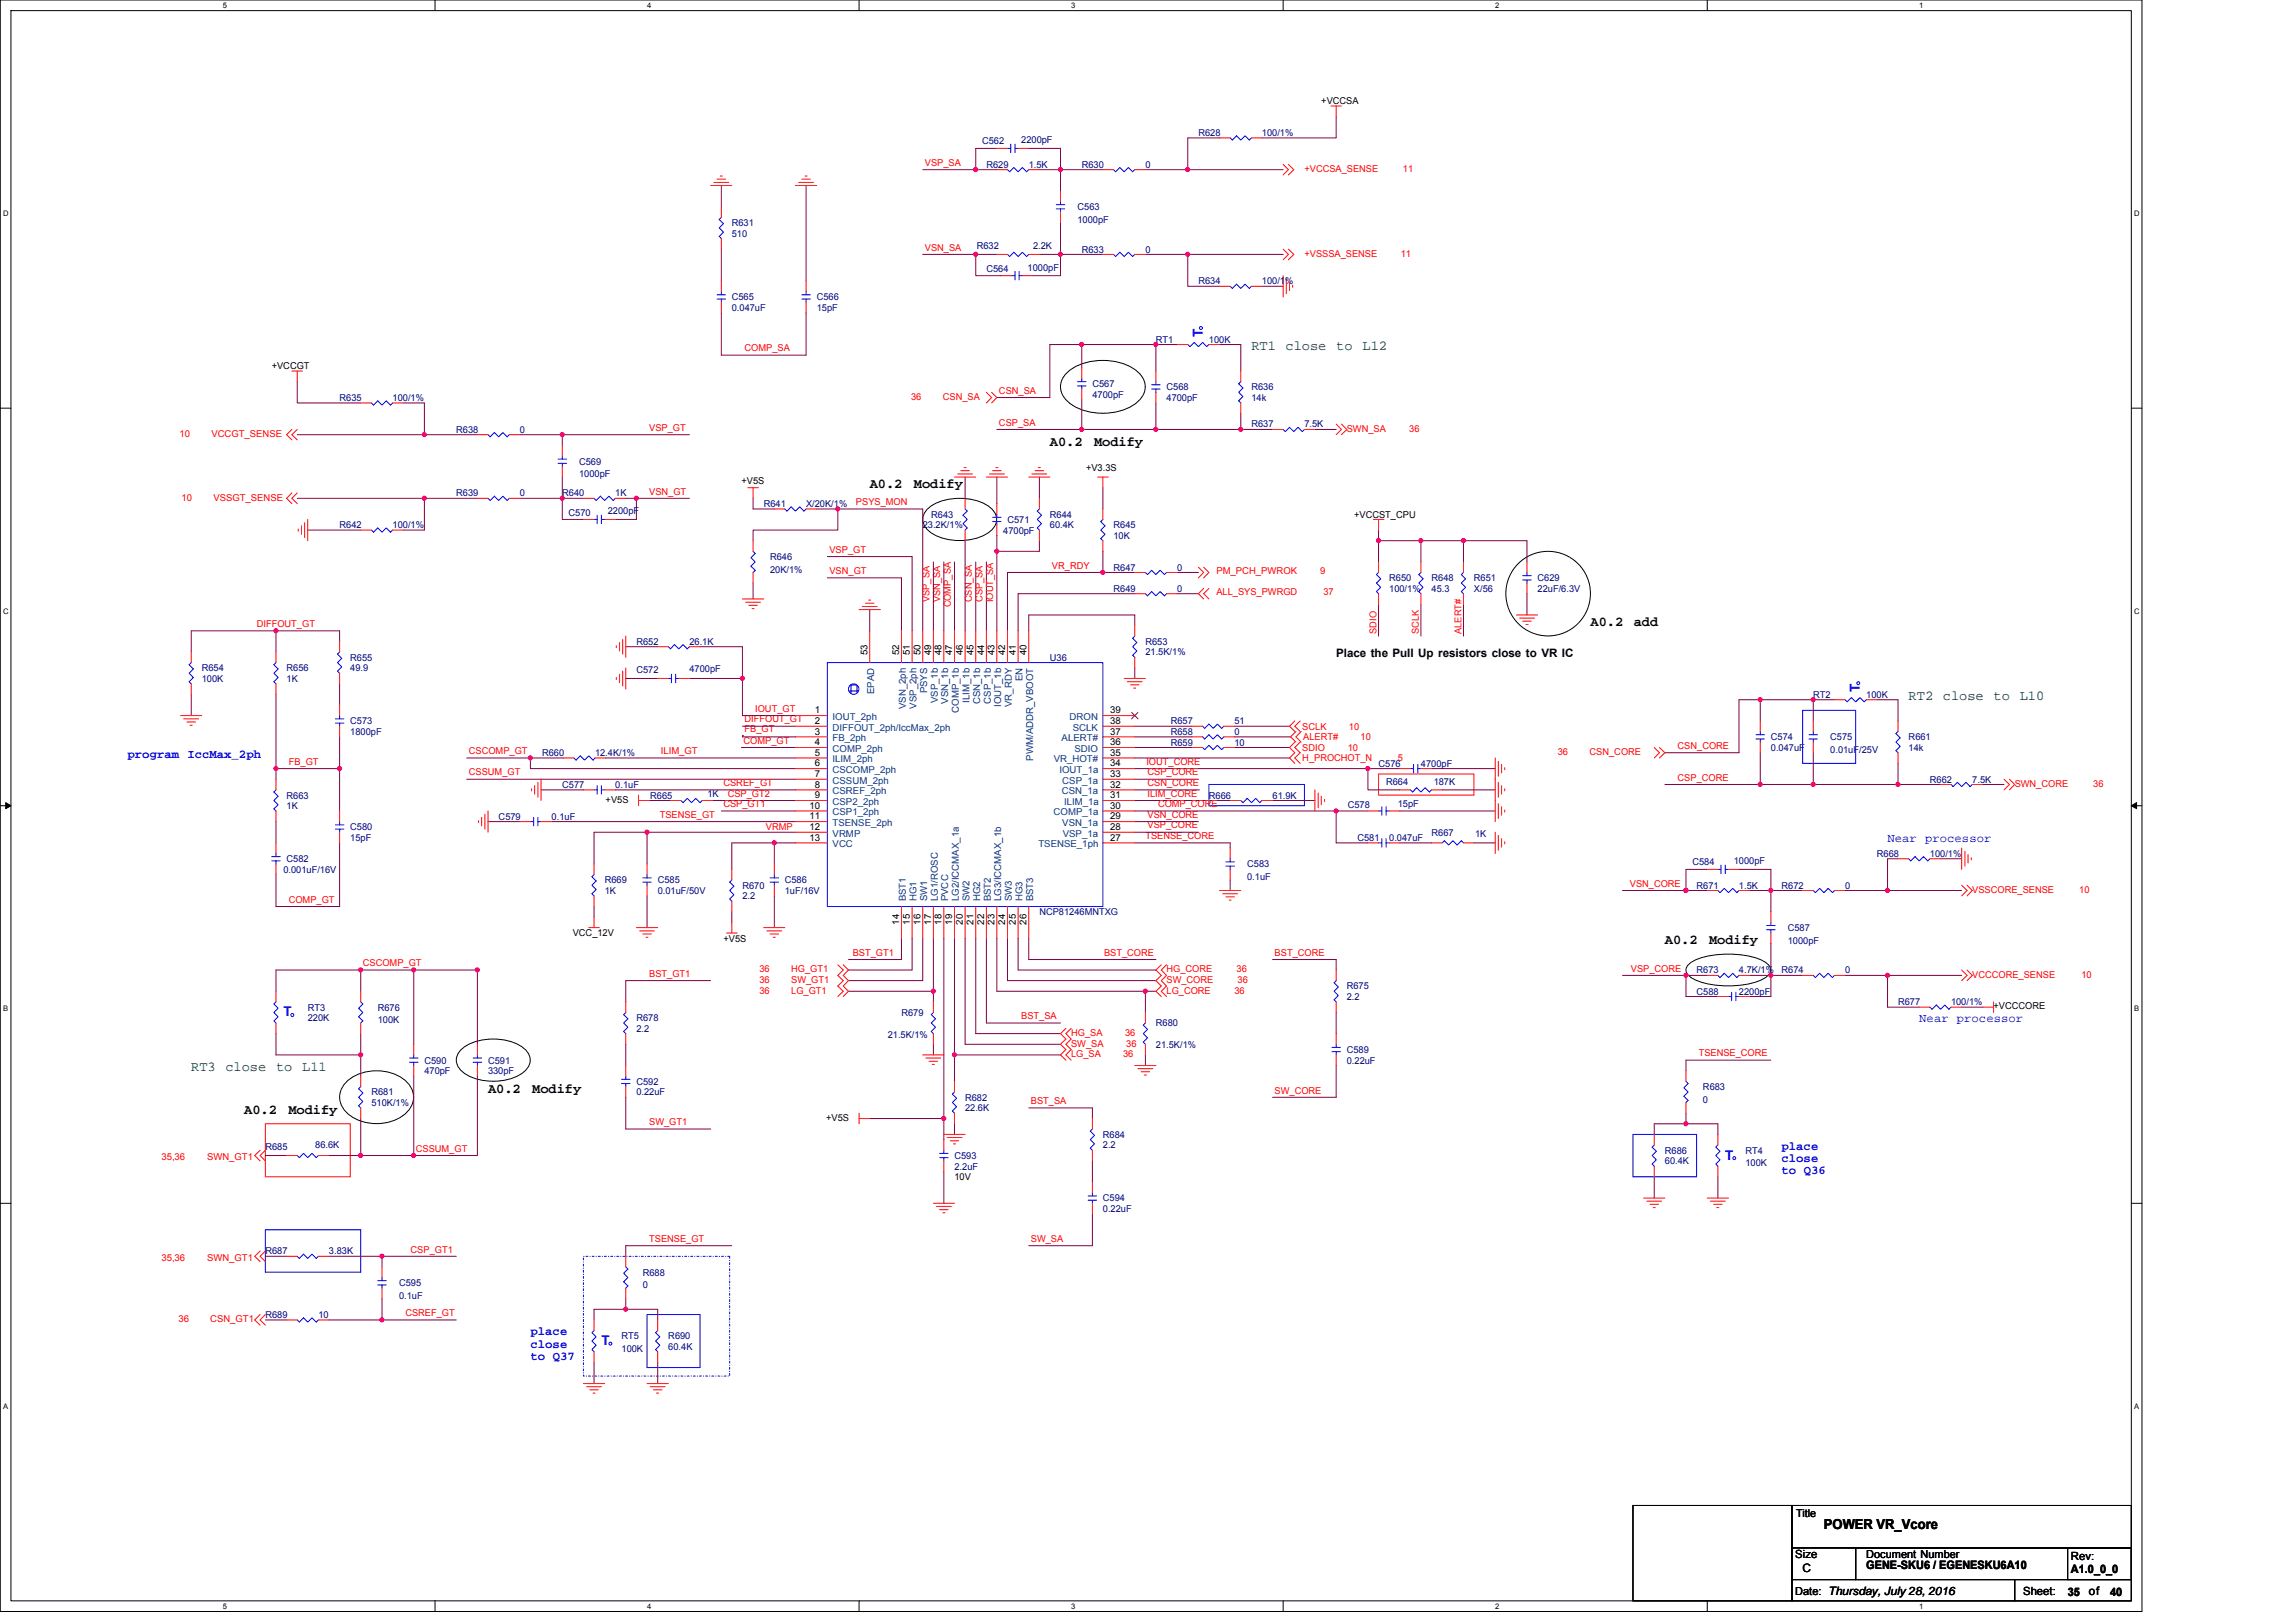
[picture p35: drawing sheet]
<svg xmlns="http://www.w3.org/2000/svg" width="297mm" height="210mm" viewBox="0 0 297 210" stroke-linecap="round" stroke-linejoin="round" font-family="sans-serif">
<defs><g id="words">
<g font-size="1.8" fill="#00f">
<text x="155.6" y="43.6" transform="rotate(-90 155.6 43.6)">T</text>
<text x="240.6" y="89.6" transform="rotate(-90 240.6 89.6)">T</text>
</g>
<g font-size="1.8" fill="#008000">
<text x="161.9" y="45.3">RT1 close</text>
<text x="172.9" y="45.3">to</text>
<text x="176.3" y="45.3">L12</text>
<text x="246.9" y="90.6">RT2 close</text>
<text x="257.9" y="90.6">to</text>
<text x="261.3" y="90.6">L10</text>
<text x="24.7" y="138.6">RT3 close</text>
<text x="35.7" y="138.6">to</text>
<text x="39.1" y="138.6">L11</text>
</g>
<g font-size="1.8">
<text x="135.8" y="57.7">A0.2</text>
<text x="141.5" y="57.7">Modify</text>
<text x="112.5" y="63.2">A0.2</text>
<text x="118.2" y="63.2">Modify</text>
<text x="205.8" y="81">A0.2</text>
<text x="211.4" y="81">add</text>
<text x="215.4" y="122.2">A0.2</text>
<text x="221.1" y="122.2">Modify</text>
<text x="63.1" y="141.4">A0.2</text>
<text x="68.9" y="141.4">Modify</text>
<text x="31.6" y="144.1">A0.2</text>
<text x="37.3" y="144.1">Modify</text>
<text x="236" y="197.8">POWER VR_Vcore</text>
</g>
<g font-size="1.7" fill="#00f">
<text x="36.7" y="131.5">T</text>
<text x="223.2" y="150">T</text>
<text x="77.8" y="174">T</text>
</g>
<g font-size="1.6" fill="#00f">
<text x="16.5" y="98">program IccMax_2ph</text>
<text x="244.2" y="108.9">Near processor</text>
<text x="248.3" y="132.2">Near processor</text>
<text x="230.5" y="148.8">place</text>
<text x="230.5" y="150.3">close</text>
<text x="230.5" y="151.9">to Q36</text>
<text x="68.6" y="172.8">place</text>
<text x="68.6" y="174.3">close</text>
<text x="68.6" y="175.9">to Q37</text>
</g>
<g font-size="1.5">
<text x="172.9" y="85">Place the Pull Up resistors close to VR IC</text>
<text x="232.3" y="201.6">Size</text>
<text x="233.2" y="203.4">C</text>
<text x="241.4" y="203">GENE-SKU6 / EGENESKU6A10</text>
<text x="267.9" y="201.8">Rev:</text>
<text x="267.9" y="203.6">A1.0_0_0</text>
<text x="261.7" y="206.4">Sheet:</text>
<text x="267.5" y="206.4">35</text>
<text x="270.3" y="206.4">of</text>
<text x="273" y="206.4">40</text>
</g>
<g font-size="1.4">
<text x="232.4" y="196.3">Title</text>
<text x="241.4" y="201.5">Document Number</text>
<text x="232.3" y="206.3">Date: Thursday, July 28, 2016</text>
</g>
<g font-size="1.2" fill="#000080">
<text x="155" y="17.6">R628</text>
<text x="163.3" y="17.6">100/1%</text>
<text x="127.1" y="18.7">C562</text>
<text x="127.6" y="21.7">R629</text>
<text x="132.1" y="18.5">2200pF</text>
<text x="133.1" y="21.7">1.5K</text>
<text x="140" y="21.7">R630</text>
<text x="148.2" y="21.7">0</text>
<text x="94.7" y="29.3">R631</text>
<text x="139.4" y="27.2">C563</text>
<text x="139.4" y="28.8">1000pF</text>
<text x="94.7" y="30.6">510</text>
<text x="126.4" y="32.3">R632</text>
<text x="127.6" y="35.1">C564</text>
<text x="132.9" y="35">1000pF</text>
<text x="133.6" y="32.3">2.2K</text>
<text x="140" y="32.7">R633</text>
<text x="148.2" y="32.7">0</text>
<text x="94.7" y="38.8">C565</text>
<text x="94.7" y="40.2">0.047uF</text>
<text x="105.7" y="38.8">C566</text>
<text x="105.7" y="40.2">15pF</text>
<text x="155" y="36.8">R634</text>
<text x="163.3" y="36.8">100/1%</text>
<text x="149.5" y="44.3">RT1</text>
<text x="156.4" y="44.3">100K</text>
<text x="43.9" y="51.9">R635</text>
<text x="50.8" y="51.9">100/1%</text>
<text x="141.3" y="50.1">C567</text>
<text x="141.3" y="51.5">4700pF</text>
<text x="150.9" y="50.5">C568</text>
<text x="150.9" y="51.9">4700pF</text>
<text x="161.9" y="50.5">R636</text>
<text x="161.9" y="51.9">14k</text>
<text x="59" y="56">R638</text>
<text x="67.2" y="56">0</text>
<text x="161.9" y="55.3">R637</text>
<text x="168.8" y="55.3">7.5K</text>
<text x="59" y="64.2">R639</text>
<text x="67.2" y="64.2">0</text>
<text x="72.7" y="64.2">R640</text>
<text x="74.9" y="60.1">C569</text>
<text x="74.9" y="61.7">1000pF</text>
<text x="79.6" y="64.2">1K</text>
<text x="98.8" y="65.6">R641</text>
<text x="104.3" y="65.6">X/20K/1%</text>
<text x="43.9" y="68.3">R642</text>
<text x="50.8" y="68.3">100/1%</text>
<text x="73.6" y="66.7">C570</text>
<text x="78.6" y="66.5">2200pF</text>
<text x="119.4" y="68.3">23.2K/1%</text>
<text x="120.5" y="67">R643</text>
<text x="129.8" y="69.2">4700pF</text>
<text x="130.3" y="67.6">C571</text>
<text x="135.8" y="67">R644</text>
<text x="135.8" y="68.3">60.4K</text>
<text x="144.1" y="68.3">R645</text>
<text x="144.1" y="69.7">10K</text>
<text x="99.6" y="72.5">R646</text>
<text x="99.6" y="74.1">20K/1%</text>
<text x="144.1" y="73.8">R647</text>
<text x="144.1" y="76.6">R649</text>
<text x="152.3" y="73.8">0</text>
<text x="152.3" y="76.6">0</text>
<text x="179.7" y="75.2">R650</text>
<text x="179.7" y="76.6">100/1%</text>
<text x="185.2" y="75.2">R648</text>
<text x="185.2" y="76.6">45.3</text>
<text x="190.7" y="75.2">R651</text>
<text x="190.7" y="76.6">X/56</text>
<text x="198.9" y="75.2">C629</text>
<text x="198.9" y="76.6">22uF/6.3V</text>
<text x="82.3" y="83.4">R652</text>
<text x="89.2" y="83.4">26.1K</text>
<text x="148.2" y="83.4">R653</text>
<text x="26.1" y="86.8">R654</text>
<text x="26.1" y="88.2">100K</text>
<text x="37.1" y="86.8">R656</text>
<text x="37.1" y="88.2">1K</text>
<text x="45.3" y="85.5">R655</text>
<text x="45.3" y="86.8">49.9</text>
<text x="82.3" y="87.1">C572</text>
<text x="89.2" y="87">4700pF</text>
<text x="135.8" y="85.5">U36</text>
<text x="148.2" y="84.8">21.5K/1%</text>
<text x="45.3" y="93.7">C573</text>
<text x="45.3" y="95.1">1800pF</text>
<text x="151.5" y="95.1">R658</text>
<text x="151.5" y="93.7">R657</text>
<text x="159.7" y="95.1">0</text>
<text x="159.7" y="93.7">51</text>
<text x="229.1" y="95.8">C574</text>
<text x="234.6" y="90.3">RT2</text>
<text x="236.8" y="95.8">C575</text>
<text x="241.4" y="90.3">100K</text>
<text x="246.9" y="95.8">R661</text>
<text x="70.1" y="97.8">R660</text>
<text x="72.7" y="101.9">C577</text>
<text x="77" y="97.8">12.4K/1%</text>
<text x="79.6" y="101.9">0.1uF</text>
<text x="151.5" y="96.5">R659</text>
<text x="159.7" y="96.5">10</text>
<text x="178.3" y="99.2">C576</text>
<text x="179.3" y="101.5">R664</text>
<text x="183.8" y="99.2">4700pF</text>
<text x="185.5" y="101.5">187K</text>
<text x="229.1" y="97.1">0.047uF</text>
<text x="236.8" y="97.4">0.01uF/25V</text>
<text x="246.9" y="97.1">14k</text>
<text x="249.7" y="101.3">R662</text>
<text x="255.2" y="101.3">7.5K</text>
<text x="37.1" y="103.3">R663</text>
<text x="37.1" y="104.7">1K</text>
<text x="45.3" y="107.4">C580</text>
<text x="64.5" y="106">C579</text>
<text x="71.4" y="106">0.1uF</text>
<text x="84.1" y="103.3">R665</text>
<text x="91.5" y="103.2">1K</text>
<text x="156.4" y="103.3">R666</text>
<text x="164.6" y="103.3">61.9K</text>
<text x="174.4" y="104.5">C578</text>
<text x="180.8" y="104.4">15pF</text>
<text x="36.7" y="112.9">0.001uF/16V</text>
<text x="37.1" y="111.5">C582</text>
<text x="45.3" y="108.8">15pF</text>
<text x="161.4" y="112.2">C583</text>
<text x="161.4" y="113.9">0.1uF</text>
<text x="175.6" y="108.8">C581</text>
<text x="179.7" y="108.8">0.047uF</text>
<text x="185.2" y="108.1">R667</text>
<text x="190.8" y="108.2">1K</text>
<text x="218.9" y="112">C584</text>
<text x="224.3" y="111.8">1000pF</text>
<text x="242.8" y="110.8">R668</text>
<text x="249.7" y="110.8">100/1%</text>
<text x="78.2" y="114.3">R669</text>
<text x="78.2" y="115.7">1K</text>
<text x="85.1" y="114.3">C585</text>
<text x="85.1" y="115.7">0.01uF/50V</text>
<text x="96.1" y="115">R670</text>
<text x="96.1" y="116.3">2.2</text>
<text x="101.5" y="114.3">C586</text>
<text x="101.5" y="115.7">1uF/16V</text>
<text x="134.5" y="118.4">NCP81246MNTXG</text>
<text x="219.5" y="115">R671</text>
<text x="225" y="115">1.5K</text>
<text x="230.5" y="115">R672</text>
<text x="238.7" y="115">0</text>
<text x="219.5" y="125.9">R673</text>
<text x="225" y="125.9">4.7K/1%</text>
<text x="230.5" y="125.9">R674</text>
<text x="231.3" y="120.5">C587</text>
<text x="231.3" y="122.1">1000pF</text>
<text x="238.7" y="125.9">0</text>
<text x="39.8" y="130.7">RT3</text>
<text x="48.9" y="130.7">R676</text>
<text x="116.6" y="131.4">R679</text>
<text x="174.2" y="128">R675</text>
<text x="174.2" y="129.4">2.2</text>
<text x="219.5" y="128.7">C588</text>
<text x="225" y="128.7">2200pF</text>
<text x="245.6" y="130">R677</text>
<text x="252.4" y="130">100/1%</text>
<text x="39.8" y="132.1">220K</text>
<text x="48.9" y="132.4">100K</text>
<text x="54.9" y="137.6">C590</text>
<text x="63.1" y="137.6">C591</text>
<text x="82.3" y="132.1">R678</text>
<text x="82.3" y="133.5">2.2</text>
<text x="114.8" y="134.3">21.5K/1%</text>
<text x="149.5" y="132.8">R680</text>
<text x="149.5" y="135.6">21.5K/1%</text>
<text x="174.2" y="136.2">C589</text>
<text x="174.2" y="137.6">0.22uF</text>
<text x="48" y="141.7">R681</text>
<text x="48" y="143.1">510K/1%</text>
<text x="54.9" y="139">470pF</text>
<text x="63.1" y="139">330pF</text>
<text x="82.3" y="140.3">C592</text>
<text x="82.3" y="141.7">0.22uF</text>
<text x="124.9" y="142.4">R682</text>
<text x="124.9" y="143.8">22.6K</text>
<text x="220.3" y="141">R683</text>
<text x="220.3" y="142.7">0</text>
<text x="34.3" y="148.8">R685</text>
<text x="40.8" y="148.6">86.6K</text>
<text x="123.5" y="149.9">C593</text>
<text x="142.7" y="147.2">R684</text>
<text x="142.7" y="148.6">2.2</text>
<text x="215.4" y="149.3">R686</text>
<text x="225.8" y="149.3">RT4</text>
<text x="123.5" y="151.3">2.2uF</text>
<text x="142.7" y="155.4">C594</text>
<text x="215.4" y="150.6">60.4K</text>
<text x="225.8" y="150.9">100K</text>
<text x="142.7" y="156.8">0.22uF</text>
<text x="34.3" y="162.3">R687</text>
<text x="42.6" y="162.3">3.83K</text>
<text x="51.6" y="166.4">C595</text>
<text x="83.2" y="165">R688</text>
<text x="83.2" y="166.7">0</text>
<text x="34.3" y="170.5">R689</text>
<text x="41.2" y="170.5">10</text>
<text x="51.6" y="168">0.1uF</text>
<text x="80.4" y="173.3">RT5</text>
<text x="86.5" y="173.3">R690</text>
<text x="80.4" y="174.9">100K</text>
<text x="86.5" y="174.6">60.4K</text>
</g>
<g font-size="1.2">
<text x="170.9" y="13.5">+VCCSA</text>
<text x="35.2" y="47.8">+VCCGT</text>
<text x="95.9" y="62.6">+V5S</text>
<text x="140.5" y="60.9">+V3.3S</text>
<text x="175.2" y="67">+VCCST_CPU</text>
<text x="112.2" y="84.8" transform="rotate(-90 112.2 84.8)">53</text>
<text x="116.3" y="84.8" transform="rotate(-90 116.3 84.8)">52</text>
<text x="117.7" y="84.8" transform="rotate(-90 117.7 84.8)">51</text>
<text x="119.1" y="84.8" transform="rotate(-90 119.1 84.8)">50</text>
<text x="120.5" y="84.8" transform="rotate(-90 120.5 84.8)">49</text>
<text x="121.8" y="84.8" transform="rotate(-90 121.8 84.8)">48</text>
<text x="123.2" y="84.8" transform="rotate(-90 123.2 84.8)">47</text>
<text x="124.6" y="84.8" transform="rotate(-90 124.6 84.8)">46</text>
<text x="125.9" y="84.8" transform="rotate(-90 125.9 84.8)">45</text>
<text x="127.3" y="84.8" transform="rotate(-90 127.3 84.8)">44</text>
<text x="128.7" y="84.8" transform="rotate(-90 128.7 84.8)">43</text>
<text x="130" y="84.8" transform="rotate(-90 130 84.8)">42</text>
<text x="131.4" y="84.8" transform="rotate(-90 131.4 84.8)">41</text>
<text x="132.8" y="84.8" transform="rotate(-90 132.8 84.8)">40</text>
<text x="105.4" y="93.7">2</text>
<text x="105.4" y="95">3</text>
<text x="105.4" y="92.3">1</text>
<text x="143.6" y="93.7">38</text>
<text x="143.6" y="92.3">39</text>
<text x="143.6" y="95">37</text>
<text x="105.4" y="97.8">5</text>
<text x="105.4" y="99.1">6</text>
<text x="105.4" y="100.5">7</text>
<text x="105.4" y="101.9">8</text>
<text x="105.4" y="96.4">4</text>
<text x="143.6" y="97.8">35</text>
<text x="143.6" y="101.9">32</text>
<text x="143.6" y="100.5">33</text>
<text x="143.6" y="96.4">36</text>
<text x="143.6" y="99.1">34</text>
<text x="78.4" y="103.9">+V5S</text>
<text x="104.7" y="104.6">10</text>
<text x="104.7" y="106">11</text>
<text x="104.7" y="107.4">12</text>
<text x="105.4" y="103.3">9</text>
<text x="143.6" y="107.4">28</text>
<text x="143.6" y="103.3">31</text>
<text x="143.6" y="104.6">30</text>
<text x="143.6" y="106">29</text>
<text x="104.7" y="108.8">13</text>
<text x="143.6" y="108.8">27</text>
<text x="116.3" y="119.6" transform="rotate(-90 116.3 119.6)">14</text>
<text x="117.7" y="119.6" transform="rotate(-90 117.7 119.6)">15</text>
<text x="119.1" y="119.6" transform="rotate(-90 119.1 119.6)">16</text>
<text x="120.5" y="119.6" transform="rotate(-90 120.5 119.6)">17</text>
<text x="121.8" y="119.6" transform="rotate(-90 121.8 119.6)">18</text>
<text x="123.2" y="119.6" transform="rotate(-90 123.2 119.6)">19</text>
<text x="124.6" y="119.6" transform="rotate(-90 124.6 119.6)">20</text>
<text x="125.9" y="119.6" transform="rotate(-90 125.9 119.6)">21</text>
<text x="127.3" y="119.6" transform="rotate(-90 127.3 119.6)">22</text>
<text x="128.7" y="119.6" transform="rotate(-90 128.7 119.6)">23</text>
<text x="130" y="119.6" transform="rotate(-90 130 119.6)">24</text>
<text x="131.4" y="119.6" transform="rotate(-90 131.4 119.6)">25</text>
<text x="132.8" y="119.6" transform="rotate(-90 132.8 119.6)">26</text>
<text x="74.1" y="121.1">VCC_12V</text>
<text x="93.6" y="121.8">+V5S</text>
<text x="257.9" y="130.6">+VCCCORE</text>
<text x="106.9" y="145">+V5S</text>
<text x="123.5" y="152.7">10V</text>
</g>
<g font-size="1.2" fill="#f00">
<text x="119.7" y="21.5">VSP_SA</text>
<text x="168.8" y="22.2">+VCCSA_SENSE</text>
<text x="181.5" y="22.2">11</text>
<text x="119.7" y="32.4">VSN_SA</text>
<text x="168.8" y="33.2">+VSSSA_SENSE</text>
<text x="181.2" y="33.2">11</text>
<text x="96.3" y="45.5">COMP_SA</text>
<text x="117.9" y="51.7">36</text>
<text x="122" y="51.7">CSN_SA</text>
<text x="129.2" y="50.9">CSN_SA</text>
<text x="23.2" y="56.5">10</text>
<text x="27.3" y="56.5">VCCGT_SENSE</text>
<text x="84" y="55.8">VSP_GT</text>
<text x="129.2" y="55.1">CSP_SA</text>
<text x="174.2" y="55.9">SWN_SA</text>
<text x="182.3" y="55.9">36</text>
<text x="23.5" y="64.8">10</text>
<text x="27.6" y="64.8">VSSGT_SENSE</text>
<text x="84" y="64">VSN_GT</text>
<text x="110.7" y="65.4">PSYS_MON</text>
<text x="107.3" y="71.5">VSP_GT</text>
<text x="107.3" y="74.3">VSN_GT</text>
<text x="120.3" y="77.9" transform="rotate(-90 120.3 77.9)">VSP_SA</text>
<text x="121.6" y="77.9" transform="rotate(-90 121.6 77.9)">VSN_SA</text>
<text x="125.7" y="77.9" transform="rotate(-90 125.7 77.9)">CSN_SA</text>
<text x="127.1" y="77.9" transform="rotate(-90 127.1 77.9)">CSP_SA</text>
<text x="128.5" y="77.9" transform="rotate(-90 128.5 77.9)">IOUT_SA</text>
<text x="136.1" y="73.6">VR_RDY</text>
<text x="157.4" y="77">ALL_SYS_PWRGD</text>
<text x="157.4" y="74.2">PM_PCH_PWROK</text>
<text x="170.8" y="74.2">9</text>
<text x="171.2" y="77">37</text>
<text x="33.2" y="81.1">DIFFOUT_GT</text>
<text x="123" y="78.6" transform="rotate(-90 123 78.6)">COMP_SA</text>
<text x="178.1" y="82" transform="rotate(-90 178.1 82)">SDIO</text>
<text x="183.6" y="82" transform="rotate(-90 183.6 82)">SCLK</text>
<text x="189.1" y="82" transform="rotate(-90 189.1 82)">ALERT#</text>
<text x="96.3" y="94.7">FB_GT</text>
<text x="96.3" y="93.5">DIFFOUT_GT</text>
<text x="97.7" y="92.1">IOUT_GT</text>
<text x="168.5" y="94.4">SCLK</text>
<text x="168.6" y="95.8">ALERT#</text>
<text x="174.5" y="94.4">10</text>
<text x="176" y="95.8">10</text>
<text x="37.4" y="99">FB_GT</text>
<text x="60.7" y="100.3">CSSUM_GT</text>
<text x="60.7" y="97.6">CSCOMP_GT</text>
<text x="85.5" y="97.6">ILIM_GT</text>
<text x="93.6" y="101.7">CSREF_GT</text>
<text x="96.2" y="96.2">COMP_GT</text>
<text x="148.3" y="99">IOUT_CORE</text>
<text x="148.5" y="100.3">CSP_CORE</text>
<text x="148.5" y="101.7">CSN_CORE</text>
<text x="168.5" y="97.1">SDIO</text>
<text x="168.5" y="98.5">H_PROCHOT_N</text>
<text x="174.4" y="97.1">10</text>
<text x="180.8" y="98.5">5</text>
<text x="201.5" y="97.7">36</text>
<text x="205.7" y="97.7">CSN_CORE</text>
<text x="217" y="96.9">CSN_CORE</text>
<text x="217" y="101">CSP_CORE</text>
<text x="260.6" y="101.8">SWN_CORE</text>
<text x="270.8" y="101.8">36</text>
<text x="85.4" y="105.8">TSENSE_GT</text>
<text x="93.6" y="104.4">CSP_GT1</text>
<text x="94.1" y="103.1">CSP_GT2</text>
<text x="99.1" y="107.4">VRMP</text>
<text x="148.5" y="107.2">VSP_CORE</text>
<text x="148.5" y="105.8">VSN_CORE</text>
<text x="148.5" y="103.1">ILIM_CORE</text>
<text x="149.8" y="104.4">COMP_CORE</text>
<text x="148.2" y="108.6">TSENSE_CORE</text>
<text x="37.4" y="116.8">COMP_GT</text>
<text x="210.9" y="114.7">VSN_CORE</text>
<text x="255.2" y="115.5">VSSCORE_SENSE</text>
<text x="269" y="115.5">10</text>
<text x="46.9" y="125">CSCOMP_GT</text>
<text x="98.3" y="125.8">36</text>
<text x="102.4" y="125.8">HG_GT1</text>
<text x="110.3" y="123.7">BST_GT1</text>
<text x="142.8" y="123.7">BST_CORE</text>
<text x="150.9" y="125.8">HG_CORE</text>
<text x="160" y="125.8">36</text>
<text x="164.9" y="123.7">BST_CORE</text>
<text x="211" y="125.7">VSP_CORE</text>
<text x="84" y="126.4">BST_GT1</text>
<text x="98.3" y="127.2">36</text>
<text x="98.3" y="128.5">36</text>
<text x="102.4" y="127.2">SW_GT1</text>
<text x="102.4" y="128.5">LG_GT1</text>
<text x="132.1" y="131.9">BST_SA</text>
<text x="150.9" y="127.2">SW_CORE</text>
<text x="150.9" y="128.5">LG_CORE</text>
<text x="159.7" y="128.5">36</text>
<text x="160.1" y="127.2">36</text>
<text x="255.2" y="126.5">VCCCORE_SENSE</text>
<text x="269.3" y="126.5">10</text>
<text x="138.6" y="134">HG_SA</text>
<text x="138.6" y="135.4">SW_SA</text>
<text x="138.6" y="136.8">LG_SA</text>
<text x="145.3" y="136.8">36</text>
<text x="145.6" y="134">36</text>
<text x="145.7" y="135.4">36</text>
<text x="219.8" y="136.7">TSENSE_CORE</text>
<text x="133.4" y="142.9">BST_SA</text>
<text x="164.9" y="141.5">SW_CORE</text>
<text x="53.8" y="149">CSSUM_GT</text>
<text x="84" y="145.6">SW_GT1</text>
<text x="20.9" y="150.1">35,36</text>
<text x="26.8" y="150.1">SWN_GT1</text>
<text x="84" y="160.7">TSENSE_GT</text>
<text x="133.4" y="160.7">SW_SA</text>
<text x="20.9" y="163.1">35,36</text>
<text x="26.8" y="163.1">SWN_GT1</text>
<text x="53.1" y="162.1">CSP_GT1</text>
<text x="23.1" y="171.1">36</text>
<text x="27.2" y="171.1">CSN_GT1</text>
<text x="52.4" y="170.3">CSREF_GT</text>
</g>
<g font-size="1.2" fill="#004080">
<text x="113.1" y="89.8" transform="rotate(-90 113.1 89.8)">EPAD</text>
<text x="119.9" y="89.7" transform="rotate(-90 119.9 89.7)">PSYS</text>
<text x="132.3" y="88.1" transform="rotate(-90 132.3 88.1)">EN</text>
<text x="107.7" y="94.5">DIFFOUT_2ph/IccMax_2ph</text>
<text x="107.7" y="95.9">FB_2ph</text>
<text x="107.7" y="93.2">IOUT_2ph</text>
<text x="117.2" y="91.8" transform="rotate(-90 117.2 91.8)">VSN_2ph</text>
<text x="118.6" y="91.7" transform="rotate(-90 118.6 91.7)">VSP_2ph</text>
<text x="121.3" y="91" transform="rotate(-90 121.3 91)">VSP_1b</text>
<text x="122.7" y="91.1" transform="rotate(-90 122.7 91.1)">VSN_1b</text>
<text x="124.1" y="92.2" transform="rotate(-90 124.1 92.2)">COMP_1b</text>
<text x="125.4" y="90.9" transform="rotate(-90 125.4 90.9)">ILIM_1b</text>
<text x="126.8" y="91.1" transform="rotate(-90 126.8 91.1)">CSN_1b</text>
<text x="128.2" y="91.1" transform="rotate(-90 128.2 91.1)">CSP_1b</text>
<text x="129.5" y="91.5" transform="rotate(-90 129.5 91.5)">IOUT_1b</text>
<text x="130.9" y="91.5" transform="rotate(-90 130.9 91.5)">VR_RDY</text>
<text x="137.3" y="95.9">ALERT#</text>
<text x="138.4" y="93.2">DRON</text>
<text x="138.8" y="94.5">SCLK</text>
<text x="107.7" y="98.6">ILIM_2ph</text>
<text x="107.7" y="100">CSCOMP_2ph</text>
<text x="107.7" y="101.4">CSSUM_2ph</text>
<text x="107.7" y="97.3">COMP_2ph</text>
<text x="133.7" y="98.4" transform="rotate(-90 133.7 98.4)">PWM/ADDR_VBOOT</text>
<text x="136.3" y="98.6">VR_HOT#</text>
<text x="137.1" y="100">IOUT_1a</text>
<text x="137.4" y="101.4">CSP_1a</text>
<text x="139" y="97.3">SDIO</text>
<text x="107.7" y="102.8">CSREF_2ph</text>
<text x="107.7" y="105.5">CSP1_2ph</text>
<text x="107.7" y="104.1">CSP2_2ph</text>
<text x="107.7" y="106.9">TSENSE_2ph</text>
<text x="136.3" y="105.5">COMP_1a</text>
<text x="137.4" y="102.8">CSN_1a</text>
<text x="137.4" y="106.9">VSN_1a</text>
<text x="137.7" y="104.1">ILIM_1a</text>
<text x="107.7" y="108.2">VRMP</text>
<text x="107.7" y="109.6">VCC</text>
<text x="134.3" y="109.6">TSENSE_1ph</text>
<text x="137.5" y="108.2">VSP_1a</text>
<text x="117.2" y="116.6" transform="rotate(-90 117.2 116.6)">BST1</text>
<text x="118.6" y="116.6" transform="rotate(-90 118.6 116.6)">HG1</text>
<text x="119.9" y="116.6" transform="rotate(-90 119.9 116.6)">SW1</text>
<text x="121.3" y="116.6" transform="rotate(-90 121.3 116.6)">LG1/ROSC</text>
<text x="122.7" y="116.6" transform="rotate(-90 122.7 116.6)">PVCC</text>
<text x="124.1" y="116.6" transform="rotate(-90 124.1 116.6)">LG2/ICCMAX_1a</text>
<text x="125.4" y="116.6" transform="rotate(-90 125.4 116.6)">SW2</text>
<text x="126.8" y="116.6" transform="rotate(-90 126.8 116.6)">HG2</text>
<text x="128.2" y="116.6" transform="rotate(-90 128.2 116.6)">BST2</text>
<text x="129.5" y="116.6" transform="rotate(-90 129.5 116.6)">LG3/ICCMAX_1b</text>
<text x="130.9" y="116.6" transform="rotate(-90 130.9 116.6)">SW3</text>
<text x="132.3" y="116.6" transform="rotate(-90 132.3 116.6)">HG3</text>
<text x="133.7" y="116.6" transform="rotate(-90 133.7 116.6)">BST3</text>
</g>
<g font-size="1">
<text x="28.8" y="1">5</text>
<text x="83.7" y="1">4</text>
<text x="138.6" y="1">3</text>
<text x="193.4" y="1">2</text>
<text x="248.3" y="1">1</text>
<text x=".4" y="28">D</text>
<text x="276.1" y="28">D</text>
<text x=".4" y="79.4">C</text>
<text x="276.1" y="79.4">C</text>
<text x=".4" y="130.9">B</text>
<text x="276.1" y="130.9">B</text>
<text x=".4" y="182.3">A</text>
<text x="276.1" y="182.3">A</text>
<text x="28.8" y="208.2">5</text>
<text x="83.7" y="208.2">4</text>
<text x="138.6" y="208.2">3</text>
<text x="193.4" y="208.2">2</text>
<text x="248.3" y="208.2">1</text>
</g>
</g></defs>
<path d="M0 0h277.1v208.5h-277.1zM1.4 1.4h274.3v205.7h-274.3z" fill="none" stroke="#000" stroke-width=".13"/>
<g fill="#fff">
<path d="M28.8 .1h.6v1.1h-.6z"/>
<path d="M28.8 207.3h.6v1.1h-.6z"/>
</g>
<path d="M56.3 0v1.4M56.3 207.1v1.4" fill="none" stroke="#000" stroke-width=".13"/>
<g fill="#fff">
<path d="M83.7 .1h.6v1.1h-.6z"/>
<path d="M83.7 207.3h.6v1.1h-.6z"/>
</g>
<path d="M111.1 0v1.4M111.1 207.1v1.4" fill="none" stroke="#000" stroke-width=".13"/>
<g fill="#fff">
<path d="M138.6 .1h.5v1.1h-.5z"/>
<path d="M138.6 207.3h.5v1.1h-.5z"/>
</g>
<path d="M166 0v1.4M166 207.1v1.4" fill="none" stroke="#000" stroke-width=".13"/>
<g fill="#fff">
<path d="M193.4 .1h.6v1.1h-.6z"/>
<path d="M193.4 207.3h.6v1.1h-.6z"/>
</g>
<path d="M220.9 0v1.4M220.9 207.1v1.4" fill="none" stroke="#000" stroke-width=".13"/>
<g fill="#fff">
<path d="M248.3 .1h.6v1.1h-.6z"/>
<path d="M248.3 207.3h.6v1.1h-.6z"/>
<path d="M.4 27.1h.7v1.1h-.7z"/>
<path d="M276.1 27.1h.7v1.1h-.7z"/>
<path d="M.4 78.5h.7v1.1h-.7z"/>
<path d="M276.1 78.5h.7v1.1h-.7z"/>
</g>
<path d="M0 52.8h1.4M275.7 52.8h1.4" fill="none" stroke="#000" stroke-width=".13"/>
<g fill="#fff">
<path d="M.4 130h.7v1.1h-.7z"/>
<path d="M276.1 130h.7v1.1h-.7z"/>
</g>
<path d="M0 104.2h1.4M275.7 104.2h1.4" fill="none" stroke="#000" stroke-width=".13"/>
<path d="M.7 103.8l.7 .4-.7 .4zM275.7 104.2l.7-.4v.8z" fill="#000" stroke="#000" stroke-width=".13"/>
<g fill="#fff">
<path d="M.4 181.4h.7v1.1h-.7z"/>
<path d="M276.1 181.4h.7v1.1h-.7z"/>
</g>
<g fill="none" stroke="#000" stroke-width=".13">
<path d="M137.9 48.3a7.4 7.4 0 0 1 7.5-1.2 3.5 3.5 0 0 1 2.8 2.9 3.5 3.5 0 0 1-2.8 3 7.9 7.9 0 0 1-6.9-.8 2.49 2.49 0 0 1-.6-3.9zM120.2 65.7a7.2 7.2 0 0 1 7.9 0 1.83 1.83 0 0 1 0 3 7.1 7.1 0 0 1-7.9 0 1.84 1.84 0 0 1 0-3zM45.1 139.7a6 6 0 0 1 7.7 .5 2.79 2.79 0 0 1-1 4.4 6 6 0 0 1-7.2-.9 2.67 2.67 0 0 1 .5-4zM59.8 135.6a7.2 7.2 0 0 1 8 0 1.83 1.83 0 0 1 0 3.1 7.1 7.1 0 0 1-8 0 1.84 1.84 0 0 1 0-3.1zM218.5 124.7a8.4 8.4 0 0 1 5.1-1.3 8.4 8.4 0 0 1 5.1 1.3 .96 .96 0 0 1 0 1.6 8.5 8.5 0 0 1-5.1 1.3 8.4 8.4 0 0 1-5.1-1.3 .96 .96 0 0 1 0-1.6zM0 155.7h1.4M275.7 155.7h1.4M211.3 194.8h20.5v12.3h-20.5zM231.8 194.8h43.9v5.5h-43.9zM231.8 200.3h8.3v4.1h-8.3zM231.8 204.4h28.8v2.7h-28.8zM240.1 200.3h35.6v4.1h-35.6z"/>
<path d="M260.6 204.4h15.1v2.7h-15.1zM267.5 200.3h8.2v4.1h-8.2z"/>
<circle cx="200.3" cy="76.8" r="5.5"/>
</g>
<path d="M75.5 162.5h18.9v15.5h-18.9z" fill="none" stroke="#00f" stroke-width=".13" stroke-dasharray=".3 .3 0 .3"/>
<g fill="none" stroke="#00f" stroke-width=".13">
<path d="M130.3 19.2h.5M130.8 18.6v1.1M131.3 18.6v1.1M131.3 19.2h.4M159.1 17.8l.3 .3 .6-.5 .5 .5 .6-.5 .5 .5 .3-.3M92.8 38.1h1.1M92.8 38.7h1.1M93.3 37.7v.4M93.3 38.7v.4M93.3 28.1l-.3 .3 .6 .5-.6 .6 .6 .5-.6 .6 .3 .3M103.7 38.1h1.1M103.7 38.7h1.1"/>
<path d="M104.3 37.7v.4M104.3 38.7v.4M130.3 21.9l.3 .3 .6-.5 .5 .5 .6-.5 .5 .5 .3-.3M130.9 35.7h.4M131.3 35.1v1.1M131.8 35.1v1.1M131.8 35.7h.5M136.6 26.5h1.1M136.6 27h1.1M137.2 26.1v.4M137.2 27v.4M144.1 21.9l.2 .3 .6-.5 .5 .5 .6-.5 .5 .5 .3-.3"/>
<path d="M144.1 32.9l.2 .3 .6-.6 .5 .6 .6-.6 .5 .6 .3-.3M48 52.1l.3 .3 .6-.5 .5 .5 .6-.5 .5 .5 .3-.3M63.1 56.2l.3 .3 .6-.5 .5 .5 .6-.5 .5 .5 .3-.3M139.4 49.4h1.1M139.4 49.9h1.1M140 49v.4M140 49.9v.4M149 49.8h1.1M149 50.3h1.1M149.5 49.4v.4M149.5 50.3v.5M160.5 49.4l-.3 .3 .6 .5-.6 .6 .6 .5-.6 .6 .3 .2"/>
<path d="M48 68.6l.3 .3 .6-.6 .5 .6 .6-.6 .5 .6 .3-.3M76.9 64.5l.2 .2 .6-.5 .5 .5 .6-.5 .5 .5 .3-.2M124.9 65.8l.2 .3-.5 .6 .5 .5-.5 .6 .5 .5-.2 .3M128.4 66.9h1.1M128.4 67.5h1.1M129 66.5v.4M129 67.5v.4M134.5 65.8l-.3 .3 .5 .6-.5 .5 .5 .6-.5 .5 .3 .3M142.7 67.2l-.3 .3 .6 .5-.6 .6 .6 .5-.6 .6 .3 .3M148.2 74.1l.3 .2 .5-.5 .5 .5 .6-.5 .5 .5 .3-.2M148.2 76.8l.3 .3 .5-.6 .5 .6 .6-.6 .5 .6 .3-.3M178.3 74.1l-.2 .2 .5 .6-.5 .5 .5 .6-.5 .5 .2 .3"/>
<path d="M183.8 74.1l-.2 .2 .5 .6-.5 .5 .5 .6-.5 .5 .2 .3M24.7 85.7l-.2 .3 .5 .6-.5 .5 .5 .6-.5 .5 .2 .3M35.7 85.7l-.3 .3 .6 .6-.6 .5 .6 .6-.6 .5 .3 .3M43.4 93h1.1M43.4 93.6h1.1M43.9 92.6v.4M43.9 93.6v.4M43.9 84.3l-.2 .3 .5 .6-.5 .5 .5 .6-.5 .5 .2 .3M86.5 87.8h.4M86.9 87.2v1.1M87.4 87.8h.4M87.4 87.2v1.1"/>
<path d="M107 85.7h35.7v31.6h-35.7zM146.8 82.3l-.3 .3 .6 .5-.6 .6 .6 .5-.6 .6 .3 .2M155.6 96.7l.2 .3 .6-.6 .5 .6 .6-.6 .5 .6 .3-.3M182.5 99.4h.4M182.9 98.9v1.1M183.4 98.9v1.1M183.4 99.4h.4M227.2 95.1h1.1M227.2 95.6h1.1M227.7 94.6v.5M227.7 95.6v.4M233.2 91.9h6.9v6.9h-6.9z"/>
<path d="M234 95.1h1.1M234 95.6h1.1M234.6 94.6v.5M234.6 95.6v.4M35.2 110.8h1.1M35.2 111.4h1.1M35.7 110.4v.4M35.7 111.4v.4M35.7 102.2l-.3 .3 .6 .5-.6 .6 .6 .5-.6 .5 .3 .3M43.4 106.7h1.1M43.4 107.3h1.1M43.9 106.3v.4"/>
<path d="M43.9 107.3v.4M68.6 106.3h.4M69 105.7v1.1M69.6 106.3h.4M69.6 105.7v1.1M76.9 113.2l-.3 .2 .5 .6-.5 .5 .5 .6-.5 .5 .3 .3M83.2 113.6h1.1M83.2 114.1h1.1M83.7 113.2v.4M83.7 114.1v.4M88.1 103.6l.3 .2 .5-.5 .6 .5 .5-.5 .6 .5 .2-.2M99.6 113.6h1.1"/>
<path d="M99.6 114.1h1.1M100.2 113.2v.4M100.2 114.1v.4M156.4 101.5h12.4v2.7h-12.4zM178.3 109.1h.5M178.8 108.5v1.1M179.3 108.5v1.1M179.3 109.1h.4M182.5 102.2l.2 .3 .6-.6 .5 .6 .6-.6 .5 .6 .3-.3M186.6 109.1l.3-.3 .5 .5 .6-.5 .5 .5 .6-.5 .2 .3M222.2 112.5h.4M222.2 115.2l.3 .3 .6-.6 .5 .6 .6-.6 .5 .6 .3-.3"/>
<path d="M222.6 111.9v1.1M223.2 111.9v1.1M223.2 112.5h.4M234.6 115.2l.3 .3 .5-.6 .6 .6 .5-.6 .6 .6 .2-.3M246.9 111.1l.3 .3 .6-.6 .5 .6 .6-.6 .5 .6 .3-.3M252.4 101.5l.3 .3 .5-.6 .6 .6 .5-.6 .6 .6 .3-.3M35.7 129.6l-.3 .3 .6 .6-.6 .5 .6 .6-.6 .5 .3 .3M37.7 131.2h.3v.3h-.2h-.1zM53 136.9h1.1M53 137.4h1.1M53.5 136.5v.4M53.5 137.4v.5"/>
<path d="M61.2 136.9h1.1M61.2 137.4h1.1M61.8 136.5v.4M61.8 137.4v.5M80.4 139.6h1.1M81 139.2v.4M81 131l-.3 .3 .5 .5-.5 .6 .5 .5-.5 .6 .3 .2M120.8 131l-.3 .3 .5 .5-.5 .6 .5 .5-.5 .6 .3 .2M148.2 132.4l-.3 .2 .6 .6-.6 .5 .6 .6-.6 .5 .3 .3M172.3 135.5h1.1M172.3 136.1h1.1M172.9 135.1v.4"/>
<path d="M172.9 136.1v.4M218.1 139.9l.3 .3-.6 .5 .6 .6-.6 .5 .6 .6-.3 .2M222.2 126.2l.3 .3 .6-.6 .5 .6 .6-.6 .5 .6 .3-.3M223.6 128.9h.4M224 128.4v1.1M224.6 128.4v1.1M224.6 128.9h.4M234.6 126.2l.3 .3 .5-.6 .6 .6 .5-.6 .6 .6 .2-.3M34.3 159.1h12.4v5.5h-12.4zM38.5 149.5l.2 .3 .6-.6 .5 .6 .6-.6 .5 .6 .3-.3M80.4 140.2h1.1M81 140.2v.4"/>
<path d="M121.6 149.2h1.1M121.6 149.8h1.1M122.1 148.8v.4M122.1 149.8v.4M140.8 154.7h1.1M140.8 155.3h1.1M141.3 154.3v.4M141.3 155.3v.4M211.3 146.8h8.2v5.5h-8.2zM214 148.1l-.3 .3 .6 .5-.6 .6 .6 .6-.6 .5 .3 .3M38.5 162.5l.2 .3 .6-.5 .5 .5 .6-.5 .5 .5 .3-.3M81 163.9l.2 .3-.5 .5 .5 .6-.5 .5 .5 .6-.2 .2"/>
<path d="M83.7 170.1h6.9v6.8h-6.9z"/>
</g>
<g fill="none" stroke="#f00" stroke-width=".13">
<path d="M129 19.2h1.3M131.7 19.2h1.4M157.8 17.8h1.3M161.9 17.8h1.4M172.2 13.7h1.3M172.9 13.7v1.4M91.9 24h2.8M92.3 23.6h2M92.8 23.2h1.1M93.2 22.8h.2M93.3 30.9v1.3M93.3 26.8v1.3"/>
<path d="M93.3 39.1v1.4M93.3 36.3v1.4M102.9 24h2.8M103.3 23.6h1.9M103.7 23.2h1.1M104.2 22.8h.2M104.3 39.1v1.4M104.3 36.3v1.4M129 21.9h1.3M129.5 35.7h1.4M132.3 35.7h1.3M133.1 21.9h1.4"/>
<path d="M137.2 27.4v1.4M137.2 24.7v1.4M142.7 21.9h1.4M142.7 32.9h1.4M146.8 21.9h1.4M146.8 32.9h1.4M166 32.2l.7 .7-.7 .7M166 21.3l.7 .6-.7 .7M166 35.7v2.7M166.4 36.1v1.9M166.7 32.2l.7 .7-.7 .7M166.7 21.3l.7 .6-.7 .7"/>
<path d="M166.8 36.5v1.1M167.2 36.9v.3M37.8 48h1.3M37.8 55.6l-.7 .6 .7 .7M38.5 55.6l-.7 .6 .7 .7M38.5 48v1.4M46.7 52.1h1.3M50.8 52.1h1.4M61.8 56.2h1.3M65.9 56.2h1.3M127.6 50.8l.7 .6-.7 .7M128.3 50.8l.7 .6-.7 .7"/>
<path d="M140 50.3v1.4M140 47.6v1.4M149.5 50.8v1.3M149.5 48v1.4M160.5 52.1v1.4M160.5 48v1.4M172.9 54.9l.6 .7-.6 .6M173.5 54.9l.7 .7-.7 .6M37.8 63.8l-.7 .7 .7 .7M38.5 63.8l-.7 .7 .7 .7M38.6 68.5v.2M39 68v1.1"/>
<path d="M39.4 67.6v2M39.8 67.2v2.8M46.7 68.6h1.3M50.8 68.6h1.4M75.5 64.5h1.4M79.6 64.5h1.4M96.1 77.5h2.7M96.5 77.9h1.9M96.7 63.1h1.4M96.9 78.3h1.1M97.3 78.7h.3M97.4 63.1v1.4"/>
<path d="M111.1 78.9h2.8M111.5 78.5h2M112 78h1.1M112.4 77.6h.2M123.5 61.7h2.7M123.9 61.3h1.9M124.3 60.9h1.1M124.7 60.5h.3M124.9 68.6v1.4M124.9 64.5v1.3M127.6 61.7h2.7M128 61.3h1.9"/>
<path d="M128.4 60.9h1.1M128.8 60.5h.3M129 67.9v1.4M129 65.2v1.3M133.1 61.7h2.7M133.5 61.3h1.9M133.9 60.9h1.1M134.3 60.5h.3M134.5 68.6v1.4M134.5 64.5v1.3M142 61.7h1.4M142.7 61.7v1.4"/>
<path d="M142.7 70v1.3M142.7 65.8v1.4M146.8 74.1h1.4M146.8 76.8h1.4M150.9 74.1h1.4M150.9 76.8h1.4M155 73.4l.7 .7-.7 .7M155.7 73.4l.7 .7-.7 .7M155.7 76.1l-.7 .7 .7 .7M156.4 76.1l-.7 .7 .7 .7M177.7 67.2h1.3M178.3 76.8v1.4"/>
<path d="M178.3 72.7v1.4M178.3 67.2v1.4M183.8 76.8v1.4M183.8 72.7v1.4M196.2 79.6h2.7M196.6 80h1.9M23.4 92.6h2.7M23.8 93h1.9M24.2 93.4h1.1M24.6 93.8h.3M24.7 88.5v1.4M24.7 84.3v1.4"/>
<path d="M35.7 88.5v1.4M35.7 84.3v1.4M43.9 94v1.3M43.9 91.2v1.4M43.9 87.1v1.4M43.9 83v1.3M79.7 83.5v.3M79.7 87.7v.2M80.2 83.1v1.1M80.2 87.2v1.1M80.6 82.7v1.9M80.6 86.8v2"/>
<path d="M81 82.3v2.7M81 86.4v2.8M85.1 87.8h1.4M87.8 87.8h1.4M145.4 87.8h2.8M145.8 88.2h2M146.3 88.6h1.1M146.7 89h.2M146.8 85v1.4M146.8 80.9v1.4M154.2 96.7h1.4M158.3 96.7h1.4"/>
<path d="M167.5 93.3l-.7 .7 .7 .6M167.5 96l-.7 .7 .7 .7-.7 .7 .7 .7M167.7 94.6l-.7 .7 .7 .7M168.2 93.3l-.7 .7 .7 .6M168.2 96l-.7 .7 .7 .7-.7 .7 .7 .7M168.3 94.6l-.6 .7 .6 .7M181.1 99.4h1.4M183.8 99.4h1.4M193.4 98.1v8.2M193.8 98.5v1.9M194.3 98.9v1.1M194.7 99.3v.3"/>
<path d="M197 80.4h1.1M197.4 80.8h.3M214 96.7l.7 .7-.7 .7M214.7 96.7l.7 .7-.7 .7M227.7 96v1.4M227.7 93.3v1.3M234.6 96v1.4M234.6 93.3v1.3M35.7 104.9v1.4M35.7 100.8v1.4M35.7 111.8v1.4M35.7 109.1v1.3"/>
<path d="M43.9 107.7v1.4M43.9 104.9v1.4M61.9 106.2v.2M62.3 105.7v1.1M62.7 105.3v2M63.1 104.9v2.8M67.2 106.3h1.4M68.8 102v.3M69.2 101.6v1.1M69.6 101.2v1.9M70 106.3h1.4M70 100.8v2.8"/>
<path d="M76.9 115.9v1.4M76.9 111.8v1.4M76.9 118.6v1.4M82.6 103.6h1.4M82.6 102.9v1.3M83.7 114.5v1.4M83.7 111.8v1.4M86.7 103.6h1.4M90.8 103.6h1.4M94.7 119.3v1.4M100.2 114.5v1.4M100.2 111.8v1.4"/>
<path d="M157.8 115.2h2.7M158.2 115.6h1.9M158.6 116h1.1M159 116.5h.3M170.1 102.2v2.7M170.5 102.6v1.9M170.9 103v1.1M171.4 103.4v.3M177 109.1h1.3M178.3 100.1h12.4v2.8h-12.4zM179.7 109.1h1.4M181.1 102.2h1.4"/>
<path d="M185.2 102.2h1.4M185.2 109.1h1.4M189.3 109.1h1.4M193.4 107.7v2.7M193.8 101.2v1.9M193.8 104v1.9M193.8 108.1v1.9M194.3 101.6v1.1M194.3 104.4v1.1M194.3 108.5v1.1M194.7 102v.3M194.7 104.8v.3"/>
<path d="M194.7 108.9v.3M220.9 115.2h1.3M220.9 112.5h1.3M223.6 112.5h1.4M225 115.2h1.4M233.2 115.2h1.4M237.3 115.2h1.4M245.6 111.1h1.3M249.7 111.1h1.4M251.1 101.5h1.3M253.8 114.5l.7 .7-.7 .7M253.8 109.7v2.8"/>
<path d="M254.2 110.2v1.9M254.5 114.5l.7 .7-.7 .7M254.6 110.6v1.1M255 111v.2M255.2 101.5h1.3M259.3 100.8l.7 .7-.7 .7M260 100.8l.6 .7-.6 .7M35.7 128.2v1.4M35.7 132.4v1.3M53.5 137.9v1.3M53.5 135.1v1.4M61.8 137.9v1.3"/>
<path d="M61.8 135.1v1.4M76.2 120h1.3M81 137.9v1.3M81 133.7v1.4M81 129.6v1.4M82.3 120h2.8M82.8 120.4h1.9M83.2 120.8h1.1M83.6 121.3h.2M94 120.7h1.4M98.8 120h2.7M99.2 120.4h1.9"/>
<path d="M99.6 120.8h1.1M100 121.3h.3M108.4 124.8l.7 .7-.7 .7 .7 .7-.7 .7 .7 .6-.7 .7M109.1 124.8l.7 .7-.7 .7 .7 .7-.7 .7 .7 .6-.7 .7M119.4 136.5h2.7M119.8 136.9h1.9M120.2 137.3h1.1M120.6 137.7h.3M120.8 133.7v1.4M120.8 129.6v1.4M137.9 133.1l-.7 .6 .7 .7-.7 .7 .7 .7-.7 .7 .7 .7M138.6 133.1l-.7 .6 .7 .7-.7 .7 .7 .7-.7 .7 .7 .7"/>
<path d="M146.8 137.9h2.7M147.2 138.3h1.9M147.6 138.7h1.1M148 139.1h.3M148.2 135.1v1.4M148.2 131v1.4M150.2 124.8l-.7 .7 .7 .7-.7 .7 .7 .7-.7 .6 .7 .7M150.9 124.8l-.7 .7 .7 .7-.7 .7 .7 .7-.7 .6 .7 .7M172.9 136.5v1.4M172.9 133.7v1.4M218.1 138.5v1.4M220.9 126.2h1.3"/>
<path d="M222.2 128.9h1.4M225 128.9h1.4M225 126.2h1.4M233.2 126.2h1.4M237.3 126.2h1.4M253.8 125.5l.7 .7-.7 .7M254.5 125.5l.7 .7-.7 .7M256.5 130.3h1.4M257.9 129.6v1.4M33.7 148.8l-.7 .7 .7 .7M34.3 145.4h11v6.9h-11zM34.3 148.8l-.6 .7 .6 .7"/>
<path d="M37.1 149.5h1.4M41.2 149.5h1.4M81 140.6v1.4M111.1 144.7h1.4M111.1 144v1.4M120.8 155.7h2.7M121.2 156.1h1.9M121.6 156.5h1.1M122 156.9h.3M122.1 146.8h2.8M122.1 150.2v1.4M122.1 147.4v1.4"/>
<path d="M122.5 147.2h2M122.9 147.6h1.1M123.4 148h.2M141.3 155.7v1.4M141.3 152.9v1.4M212.6 155h2.8M213.1 155.4h1.9M213.5 155.8h1.1M213.9 156.2h.2M214 150.9v1.4M214 146.8v1.3M218.1 142.6v1.4"/>
<path d="M220.9 155h2.7M221.3 155.4h1.9M221.7 155.8h1.1M222.1 156.2h.3M33.7 170.1l-.7 .7 .7 .6M33.7 161.9l-.7 .6 .7 .7M34.3 170.1l-.6 .7 .6 .6M34.3 161.9l-.6 .6 .6 .7M37.1 162.5h1.4M41.2 162.5h1.4M75.5 179h2.7M75.9 179.4h1.9"/>
<path d="M76.3 179.8h1.1M81 162.5v1.4M81 166.6v1.4M83.7 179h2.8M84.1 179.4h1.9M84.5 179.8h1.1M76.7 180.2h.3M84.9 180.2h.3"/>
</g>
<g fill="none" stroke="#800040" stroke-width=".13">
<path d="M129 19.2h-2.8v2.7M133.1 19.2h4.1v2.7M157.8 17.8h-4.1v4.1M172.9 15.1v2.7h-9.6M93.3 24v2.8M93.3 32.2v4.1M104.3 24v12.3M119.4 32.9h6.8M119.4 21.9h6.8M126.2 32.9h2.8M126.2 32.9v2.8h3.3M126.2 21.9h2.8"/>
<path d="M134.5 32.9h2.7M134.5 21.9h2.7M137.2 32.9v2.8h-3.6M137.2 32.9h5.5M137.2 28.8v4.1M137.2 21.9v2.8M137.2 21.9h5.5M148.2 21.9h5.5M148.2 32.9h5.5M153.7 32.9h12.3M153.7 21.9h12.3M153.7 32.9v4.1h4.1"/>
<path d="M163.3 37h2.7M38.5 49.4v2.7h8.2M38.5 56.2h16.4M52.2 52.1h2.7v4.1M54.9 56.2h6.9M67.2 56.2h5.5M72.7 56.2h16.5M72.7 56.2v1.4M93.3 40.5v5.5h11v-5.5M129 55.6h11M140 44.6h9.5v3.4M140 55.6h9.5v.1"/>
<path d="M140 47.6v-3h-4.2v6.8h-6.8M140 51.7v3.9M149.5 44.6h2.8M149.5 52.1v3.5h11M157.8 44.6h2.7v3.4M160.5 55.6h4.1M160.5 53.5v2.1M170.1 55.6h2.8M38.5 64.5h16.4M39.8 68.6h6.9M54.9 64.5v4.1h-2.7M54.9 64.5h6.9"/>
<path d="M67.2 64.5h5.5M72.7 64.5v2.7h2.8M72.7 61.7v2.8M72.7 64.5h2.8M81 64.5h1.3M82.3 64.5h6.9M82.3 64.5v2.7h-2.7M97.4 64.5v1.3h2.8M97.4 75.4v2.1M105.7 65.8h2.7M107 72h11v9.6M107 74.8h9.6v6.8"/>
<path d="M108.4 65.8h11v15.8M108.4 65.8v2.8h-11v1.4M112.5 78.9v2.7M120.8 72.7v8.9M122.1 72.7v8.9M123.5 72.7v8.9M124.9 70v11.6M124.9 61.7v2.8M126.2 72.7v8.9M127.6 72.7v8.9M129 71.3v10.3M129 61.7v3.5"/>
<path d="M129 69.3v2M134.5 70v1.3h-5.5M134.5 61.7v2.8M142.7 63.1v2.7M142.7 71.3v2.8M142.7 74.1h4.1M142.7 74.1h-12.4v7.5M146.8 76.8h-15.1v4.8M152.3 76.8h2.7M152.3 74.1h2.7M178.3 78.2v4.1M178.3 68.6v1.4"/>
<path d="M178.3 70h5.5M178.3 70v2.7M183.8 70h5.5M183.8 70v2.7M183.8 78.2v4.1M189.3 70v2.7M189.3 78.2v4.1M189.3 70h8.2v2.7M197.5 76.8v2.8M24.7 84.3v-2.7h11v2.7M24.7 89.9v2.7M35.7 99.4v1.4"/>
<path d="M35.7 89.9v9.5M35.7 99.4h8.2v5.5M35.7 81.6h8.2v1.4M43.9 95.3v4.1M43.9 88.5v2.7M60.4 98.1h8.2v1.3h34.3M68.6 98.1h4.3M78.4 98.1h24.5M81 83.7h4.1M81 87.8h4.1M89.2 87.8h6.9M90.6 83.7h5.5v4.1"/>
<path d="M95.9 96.7h7M96.1 87.8v4.8h6.8M96.1 94h6.8M96.2 95.2h-.1v.1h6.8M146.8 80.9v-1.3h-13.7v2M146.8 86.4v1.4M146.8 96.7h7.4M146.8 94h7.4M146.8 95.3h7.4M146.8 98.1h20M146.8 99.4h30.2v2.8h4.1M159.7 95.3h7.3"/>
<path d="M159.7 96.7h7.1M159.7 94h7.1M177 99.4h4.1M185.2 99.4h8.2M227.7 90.5h-2.7v6.9h-9.6M227.7 90.5v2.8M227.7 97.4v4.1M227.7 90.5h6.9M234.6 90.5h2.7M234.6 90.5v2.8M234.6 97.4v4.1h-6.9M242.8 90.5h2.8v2.8"/>
<path d="M245.6 98.8v2.7M35.7 106.3v2.8M43.9 109.1v8.2h-8.2v-4.1M60.4 100.8h42.5M63.1 106.3h4.1M70 102.2h5.5M71.4 106.3h31.5M76.9 111.8v-4.1h6.8v4.1M76.9 117.3v1.3M79.6 102.2h23.3M83.7 115.9v4.1M83.7 107.7h19.2"/>
<path d="M84 103.6h2.7M92.2 103.6h10.7M93.3 104.9h9.6M94.7 118v1.3M100.2 109.1h2.7M100.2 115.9v4.1M100.2 109.1h-5.5v3.4M100.2 109.1v2.7M146.8 104.9h26.1M146.8 107.7h8.2M146.8 109.1h12.3v.6M146.8 103.6h12.3"/>
<path d="M146.8 100.8h8.2M146.8 102.2h8.4M146.8 106.3h8.2M159.1 113.9v1.3M164.6 103.6h5.5M172.9 104.9v4.2h4.1M172.9 104.9h4.1M181.1 109.1h4.1M181.1 104.9h12.3M186.6 102.2h6.8M190.7 109.1h2.7M209.9 115.2h8.2"/>
<path d="M215.4 101.5h12.3M218.1 115.2h2.8M220.9 112.5h-2.8v2.7M225 112.5h4.1v2.7M226.4 115.2h2.7M229.1 115.2v2.8M229.1 115.2h4.1M234.6 101.5h11M238.7 115.2h5.5M244.2 115.2h9.6M245.6 111.1h-1.4v4.1M245.6 101.5h5.5"/>
<path d="M251.1 111.1h2.7M256.5 101.5h2.8M35.7 133.7v2.8h11M46.7 133.7v2.8M46.7 125.5h-11v2.7M46.7 125.5v2.7M46.7 136.5v2.7M46.7 125.5h6.8v9.6M53.5 125.5h8.3v9.6M53.5 139.2v10.3M61.8 139.2v10.3h-8.3M81 135.1v2.8"/>
<path d="M91.9 126.9h-10.9v2.7M109.8 128.2h11M116.6 121.4v2.7h-6.8M118 121.4v4.1h-8.2M119.4 121.4v5.5h-9.6M120.8 128.2v1.4M120.8 135.1v1.4M120.8 121.4v6.8M122.1 121.4v23.3M123.5 136.5h13.7M123.5 121.4v15.1M123.5 136.5v3.4"/>
<path d="M124.9 121.4v13.7h12.3M126.2 121.4v12.3h11M127.6 121.4v11h9.6M129 121.4v6.8h19.2M130.3 121.4v5.5h19.2M131.7 121.4v4.1h17.8M133.1 121.4v2.7h16.4M148.2 128.2h1.3M148.2 128.2v2.8M148.2 136.5v1.4M164.6 124.1h8.3v1.4M172.9 131v2.7"/>
<path d="M172.9 137.9v4.1h-8.3M209.9 126.2h8.2M218.1 126.2v2.7h4.1M218.1 126.2h2.8M226.4 126.2h2.7M229.1 137.2h-11v1.3M229.1 126.2v2.7h-2.7M229.1 126.2h4.1M229.1 122.1v4.1M238.7 126.2h5.5M244.2 126.2v4.1h4.1M244.2 126.2h9.6"/>
<path d="M253.8 130.3h2.7M34.3 149.5h2.8M42.6 149.5h4.1M46.7 144.7v4.8M46.7 149.5h6.8M81 142v4.1h10.9M112.5 144.7h9.6M122.1 144.7v2.7M122.1 151.6v4.1M123.5 145.4v1.4M133.1 143.3h8.2v1.4M141.3 150.2v2.7"/>
<path d="M141.3 157.1v4.1h-8.2M214 152.3v2.7M218.1 145.4h-4.1v1.4M218.1 144v1.4M218.1 145.4h4.1v1.4M222.2 152.3v2.7M34.3 170.8h2.8M34.3 162.5h2.8M42.6 170.8h6.8M42.6 162.5h6.8M49.4 162.5h9.6M49.4 168v2.8"/>
<path d="M49.4 162.5v1.4M49.4 170.8h9.6M76.9 176.3v2.7M81 169.4h-4.1v1.4M81 168v1.4M81 169.4h4.1v1.4M85.1 176.3v2.7M94.7 161.2h-13.7v1.3"/>
</g>
<g fill="#f0f" stroke="#f0f" stroke-width=".13">
<circle cx="244.2" cy="126.2" r=".27"/>
<circle cx="46.7" cy="136.5" r=".27"/>
<circle cx="53.5" cy="149.5" r=".27"/>
<circle cx="46.7" cy="149.5" r=".27"/>
<circle cx="61.7" cy="125.5" r=".27"/>
<circle cx="53.5" cy="125.5" r=".27"/>
<circle cx="46.7" cy="125.5" r=".27"/>
<circle cx="72.7" cy="56.2" r=".27"/>
<circle cx="49.4" cy="170.8" r=".27"/>
<circle cx="72.7" cy="64.5" r=".27"/>
<circle cx="54.9" cy="64.5" r=".27"/>
<circle cx="96" cy="87.8" r=".27"/>
<circle cx="54.9" cy="56.2" r=".27"/>
<circle cx="82.3" cy="64.5" r=".27"/>
<circle cx="178.3" cy="69.9" r=".27"/>
<circle cx="183.8" cy="69.9" r=".27"/>
<circle cx="218.1" cy="115.2" r=".27"/>
<circle cx="177" cy="99.4" r=".27"/>
<circle cx="123.5" cy="136.5" r=".27"/>
<circle cx="49.4" cy="162.5" r=".27"/>
<circle cx="35.7" cy="81.6" r=".27"/>
<circle cx="148.2" cy="128.2" r=".27"/>
<circle cx="80.9" cy="169.4" r=".27"/>
<circle cx="122.1" cy="144.7" r=".27"/>
<circle cx="142.7" cy="74" r=".27"/>
<circle cx="100.2" cy="109" r=".27"/>
<circle cx="218.1" cy="145.4" r=".27"/>
<circle cx="160.5" cy="55.5" r=".27"/>
<circle cx="149.5" cy="55.5" r=".27"/>
<circle cx="129" cy="71.3" r=".27"/>
<circle cx="139.9" cy="44.6" r=".27"/>
<circle cx="120.7" cy="128.2" r=".27"/>
<circle cx="245.5" cy="101.5" r=".27"/>
<circle cx="234.6" cy="90.5" r=".27"/>
<circle cx="234.6" cy="101.5" r=".27"/>
<circle cx="227.7" cy="90.5" r=".27"/>
<circle cx="68.6" cy="98.1" r=".27"/>
<circle cx="43.9" cy="99.4" r=".27"/>
<circle cx="35.7" cy="99.4" r=".27"/>
<circle cx="83.7" cy="107.7" r=".27"/>
<circle cx="172.9" cy="104.9" r=".27"/>
<circle cx="229.1" cy="115.2" r=".27"/>
<circle cx="244.2" cy="115.2" r=".27"/>
<circle cx="218.1" cy="126.2" r=".27"/>
<circle cx="229.1" cy="126.2" r=".27"/>
<circle cx="126.2" cy="21.9" r=".27"/>
<circle cx="137.2" cy="21.9" r=".27"/>
<circle cx="153.7" cy="21.9" r=".27"/>
<circle cx="137.2" cy="32.9" r=".27"/>
<circle cx="126.2" cy="32.9" r=".27"/>
<circle cx="153.7" cy="32.9" r=".27"/>
<circle cx="149.5" cy="44.6" r=".27"/>
<circle cx="108.4" cy="65.8" r=".27"/>
<circle cx="227.7" cy="101.5" r=".27"/>
<circle cx="139.9" cy="55.5" r=".27"/>
<circle cx="189.3" cy="69.9" r=".27"/>
</g>
<circle cx="110.4" cy="89.2" r=".68" fill="#fff"/>
<circle cx="110.4" cy="89.2" r=".68" fill="#00f" stroke="#00f" stroke-width=".13"/>
<g fill="none" stroke="#f00" stroke-width=".13">
<path d="M129 32.9h1.3M133.1 32.9h1.4M157.8 37h1.3M161.9 37h1.4M72.7 57.6v1.4M152.3 44.6h1.4M156.4 44.6h1.4M164.6 55.6h1.4M168.8 55.6h1.3M61.8 64.5h1.3M65.9 64.5h1.3M72.7 60.3v1.4"/>
<path d="M75.5 67.2h1.4M78.2 67.2h1.4M97.4 70v1.3M97.4 74.1v1.3M100.2 65.8h1.3M104.3 65.8h1.4M189.3 76.8v1.4M189.3 72.7v1.4M197.5 75.4v1.4M197.5 72.7v1.4M72.9 98.1h1.3M77 98.1h1.4"/>
<path d="M85.1 83.7h1.4M89.2 83.7h1.4M102.9 94h4.1M102.9 95.3h4.1M102.9 98.1h4.1M102.9 99.4h4.1M102.9 96.7h4.1M102.9 92.6h4.1M112.5 81.6v4.1M116.6 81.6v4.1M118 81.6v4.1M119.4 81.6v4.1"/>
<path d="M120.8 81.6v4.1M122.1 81.6v4.1M123.5 81.6v4.1M124.9 81.6v4.1M126.2 81.6v4.1M127.6 81.6v4.1M129 81.6v4.1M130.3 81.6v4.1M131.7 81.6v4.1M133.1 81.6v4.1M142.7 96.7h4.1M142.7 98.1h4.1"/>
<path d="M142.7 99.4h4.1M142.7 95.3h4.1M142.7 94h4.1M142.7 92.6h4.1M154.2 95.3h1.4M154.2 94h1.4M158.3 95.3h1.4M158.3 94h1.4M237.3 90.5h1.4M241.4 90.5h1.4M245.6 97.4v1.4M245.6 93.3v1.3"/>
<path d="M75.5 102.2h1.4M78.2 102.2h1.4M94.7 116.6v1.4M94.7 112.5v1.4M102.9 100.8h4.1M102.9 102.2h4.1M102.9 104.9h4.1M102.9 103.6h4.1M102.9 106.3h4.1M102.9 107.7h4.1M102.9 109.1h4.1M116.6 117.3v4.1"/>
<path d="M118 117.3v4.1M119.4 117.3v4.1M120.8 117.3v4.1M122.1 117.3v4.1M123.5 117.3v4.1M124.9 117.3v4.1M126.2 117.3v4.1M127.6 117.3v4.1M129 117.3v4.1M130.3 117.3v4.1M131.7 117.3v4.1M133.1 117.3v4.1"/>
<path d="M142.7 100.8h4.1M142.7 102.2h4.1M142.7 103.6h4.1M142.7 104.9h4.1M142.7 106.3h4.1M142.7 107.7h4.1M142.7 109.1h4.1M159.1 103.6h1.4M159.1 112.5v1.4M159.1 109.7v1.4M163.3 103.6h1.3M177 104.9h1.3"/>
<path d="M179.7 104.9h1.4M229.1 118v1.3M46.7 128.2v1.4M46.7 132.4v1.3M46.7 139.2v1.4M123.5 139.9v1.4M172.9 129.6v1.4M172.9 125.5v1.4M229.1 120.7v1.4M248.3 130.3h1.4M252.4 130.3h1.4M46.7 143.3v1.4"/>
<path d="M123.5 144v1.4M141.3 148.8v1.4M141.3 144.7v1.4M222.2 146.8v1.3M222.2 150.9v1.4M37.1 170.8h1.4M41.2 170.8h1.4M49.4 166.6v1.4M49.4 163.9v1.4M76.9 170.8v1.3M76.9 174.9v1.4M85.1 174.9v1.4"/>
<path d="M85.1 170.8v1.3"/>
</g>
<path d="M146.4 92.2l.8 .8M147.2 92.2l-.8 .8" fill="none" stroke="#804000" stroke-width=".13"/>
<g fill="none" stroke="#00f" stroke-width=".13">
<path d="M130.3 32.9l.3 .3 .6-.6 .5 .6 .6-.6 .5 .6 .3-.3M159.1 37l.3 .3 .6-.5 .5 .5 .6-.5 .5 .5 .3-.3M72.2 59.4h1.1M72.2 59.9h1.1M72.7 59v.4M72.7 59.9v.4M153.7 44.6l.2 .3 .6-.6 .5 .6 .6-.6 .5 .6 .3-.3M155.2 42.3h.3l.1 .1-.1 .2h-.3zM166 55.6l.3 .2 .5-.5 .6 .5 .5-.5 .6 .5 .3-.2M63.1 64.5l.3 .2 .6-.5 .5 .5 .6-.5 .5 .5 .3-.2M76.9 67.2h.4M77.3 66.7v1.1"/>
<path d="M77.8 67.2h.4M77.8 66.7v1.1M97.4 71.3l.3 .3-.5 .6 .5 .5-.5 .6 .5 .5-.3 .3M101.5 65.8l.3 .3 .6-.5 .5 .5 .6-.5 .5 .5 .3-.3M189.3 74.1l-.2 .2 .5 .6-.5 .5 .5 .6-.5 .5 .2 .3M197 74.5h1.1M197 75h1.1M197.5 74.1v.4M197.5 75v.4M74.2 98.1l.3 .2 .6-.5 .5 .5 .6-.5 .5 .5 .3-.2M86.5 83.7l.2 .2 .6-.5 .5 .5 .6-.5 .5 .5 .3-.2M155.6 95.3l.2 .3 .6-.5 .5 .5 .6-.5 .5 .5 .3-.3"/>
<path d="M155.6 94l.2 .2 .6-.5 .5 .5 .6-.5 .5 .5 .3-.2M238.7 90.5l.3 .3 .5-.5 .6 .5 .5-.5 .6 .5 .2-.3M245.6 94.6l-.3 .3 .5 .6-.5 .5 .5 .6-.5 .5 .3 .3M76.9 102.2h.4M77.3 101.6v1.1M77.8 102.2h.4M77.8 101.6v1.1M94.7 113.9l-.3 .2 .6 .6-.6 .5 .6 .6-.6 .5 .3 .3M158.6 111.5h1.1M158.6 112.1h1.1M159.1 111.1v.4M159.1 112.1v.4"/>
<path d="M160.5 103.6l.3 .2 .6-.5 .5 .5 .6-.5 .5 .5 .3-.2M178.3 104.9h.5M178.8 104.4v1.1M179.3 104.4v1.1M179.3 104.9h.4M228.6 119.7h1.1M229.1 119.3v.4M46.7 129.6l.2 .3-.5 .6 .5 .5-.5 .6 .5 .5-.2 .3M172.9 126.9l-.3 .2 .5 .6-.5 .5 .5 .6-.5 .5 .3 .3M228.6 120.3h1.1M229.1 120.3v.4M249.7 130.3l.3 .3 .5-.6 .6 .6 .5-.6 .5 .6 .3-.3"/>
<path d="M46.7 140.6l-.3 .3 .5 .5-.5 .6 .5 .5-.5 .6 .3 .2M123.5 141.3l-.3 .3 .6 .5-.6 .5 .6 .6-.6 .5 .3 .3M141.3 146.1l-.2 .2 .5 .6-.5 .5 .5 .6-.5 .5 .2 .3M222.2 148.1l-.2 .3 .5 .5-.5 .6 .5 .6-.5 .5 .2 .3M38.5 170.8l.2 .2 .6-.5 .5 .5 .6-.5 .5 .5 .3-.2M48.9 165.7h1.1M48.9 166.2h1.1M49.4 165.3v.4M49.4 166.2v.4M76.9 172.1l-.3 .3 .5 .6-.5 .5 .5 .6-.5 .5 .3 .3M85.1 172.1l-.3 .3 .6 .6-.6 .5 .6 .6-.6 .5 .3 .3"/>
<circle cx="240.4" cy="88.4" r=".19"/>
<circle cx="224.4" cy="149.8" r=".19"/>
<circle cx="79" cy="173.8" r=".19"/>
</g>
<g fill="#f0f" stroke="#f0f" stroke-width=".13">
<circle cx="244.2" cy="126.2" r=".27"/>
<circle cx="46.7" cy="136.5" r=".27"/>
<circle cx="53.5" cy="149.5" r=".27"/>
<circle cx="46.7" cy="149.5" r=".27"/>
<circle cx="61.7" cy="125.5" r=".27"/>
<circle cx="53.5" cy="125.5" r=".27"/>
<circle cx="46.7" cy="125.5" r=".27"/>
<circle cx="72.7" cy="56.2" r=".27"/>
<circle cx="49.4" cy="170.8" r=".27"/>
<circle cx="72.7" cy="64.5" r=".27"/>
<circle cx="54.9" cy="64.5" r=".27"/>
<circle cx="96" cy="87.8" r=".27"/>
<circle cx="54.9" cy="56.2" r=".27"/>
<circle cx="82.3" cy="64.5" r=".27"/>
<circle cx="178.3" cy="69.9" r=".27"/>
<circle cx="183.8" cy="69.9" r=".27"/>
<circle cx="218.1" cy="115.2" r=".27"/>
<circle cx="177" cy="99.4" r=".27"/>
<circle cx="123.5" cy="136.5" r=".27"/>
<circle cx="49.4" cy="162.5" r=".27"/>
<circle cx="35.7" cy="81.6" r=".27"/>
<circle cx="148.2" cy="128.2" r=".27"/>
<circle cx="80.9" cy="169.4" r=".27"/>
<circle cx="122.1" cy="144.7" r=".27"/>
<circle cx="142.7" cy="74" r=".27"/>
<circle cx="100.2" cy="109" r=".27"/>
<circle cx="218.1" cy="145.4" r=".27"/>
<circle cx="160.5" cy="55.5" r=".27"/>
<circle cx="149.5" cy="55.5" r=".27"/>
<circle cx="129" cy="71.3" r=".27"/>
<circle cx="139.9" cy="44.6" r=".27"/>
<circle cx="120.7" cy="128.2" r=".27"/>
<circle cx="245.5" cy="101.5" r=".27"/>
<circle cx="234.6" cy="90.5" r=".27"/>
<circle cx="234.6" cy="101.5" r=".27"/>
<circle cx="227.7" cy="90.5" r=".27"/>
<circle cx="68.6" cy="98.1" r=".27"/>
<circle cx="43.9" cy="99.4" r=".27"/>
<circle cx="35.7" cy="99.4" r=".27"/>
<circle cx="83.7" cy="107.7" r=".27"/>
<circle cx="172.9" cy="104.9" r=".27"/>
<circle cx="229.1" cy="115.2" r=".27"/>
<circle cx="244.2" cy="115.2" r=".27"/>
<circle cx="218.1" cy="126.2" r=".27"/>
<circle cx="229.1" cy="126.2" r=".27"/>
<circle cx="126.2" cy="21.9" r=".27"/>
<circle cx="137.2" cy="21.9" r=".27"/>
<circle cx="153.7" cy="21.9" r=".27"/>
<circle cx="137.2" cy="32.9" r=".27"/>
<circle cx="126.2" cy="32.9" r=".27"/>
<circle cx="153.7" cy="32.9" r=".27"/>
<circle cx="149.5" cy="44.6" r=".27"/>
<circle cx="108.4" cy="65.8" r=".27"/>
<circle cx="227.7" cy="101.5" r=".27"/>
<circle cx="139.9" cy="55.5" r=".27"/>
<circle cx="189.3" cy="69.9" r=".27"/>
</g>
<use href="#words"/>
</svg>
